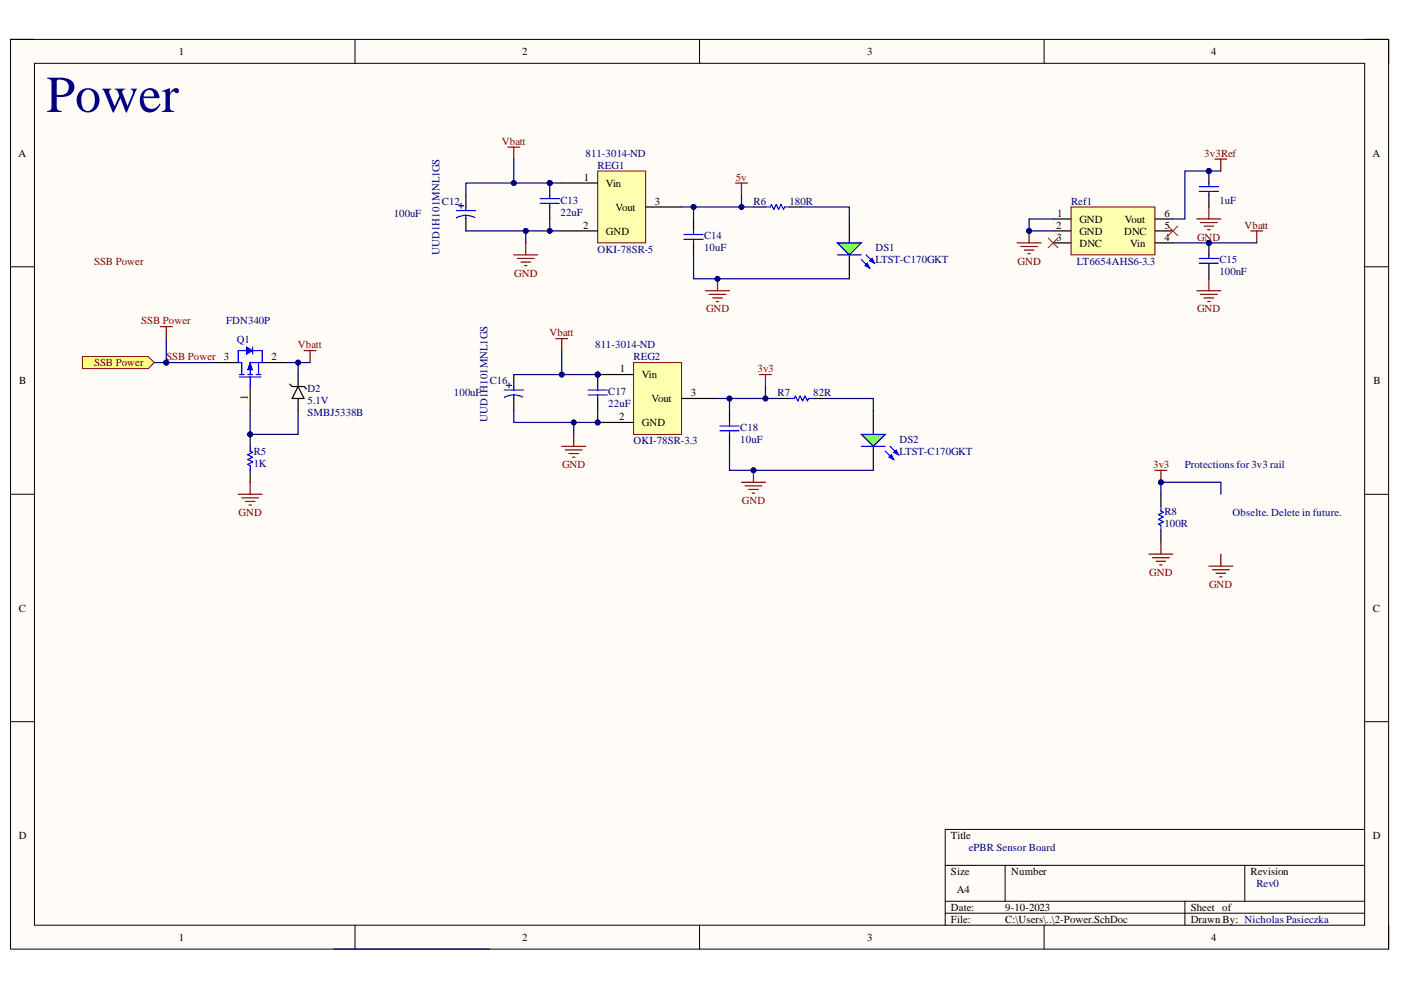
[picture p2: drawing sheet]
<svg xmlns="http://www.w3.org/2000/svg" width="297mm" height="210mm" viewBox="0 0 297 210" stroke-linecap="round" stroke-linejoin="round" font-family="sans-serif">
<defs><g id="words">
<text font-size="11" fill="#000080" x="9.8" y="23.7">Power</text>
<g font-size="2.3">
<text x="37.9" y="11.7">1</text>
<text x="110.7" y="11.7">2</text>
<text x="183.9" y="11.7">3</text>
<text x="256.8" y="11.7">4</text>
<text x="3.9" y="33.3">A</text>
<text x="291" y="33.3">A</text>
<text x="123.8" y="38.4">1</text>
<text x="128.5" y="39.6">Vin</text>
<text x="130.5" y="44.7">Vout</text>
<text x="138.9" y="43.4">3</text>
<text x="224.1" y="46">1</text>
<text x="228.9" y="47.2">GND</text>
<text x="238.5" y="47.2">Vout</text>
<text x="246.9" y="46">6</text>
<text x="123.6" y="48.5">2</text>
<text x="128.5" y="49.8">GND</text>
<text x="223.9" y="48.5">2</text>
<text x="224" y="51">3</text>
<text x="228.9" y="49.8">GND</text>
<text x="228.9" y="52.3">DNC</text>
<text x="238.3" y="49.8">DNC</text>
<text x="239.6" y="52.3">Vin</text>
<text x="246.9" y="48.5">5</text>
<text x="246.9" y="51">4</text>
<text x="47.4" y="76.4">3</text>
<text x="57.6" y="76.4">2</text>
<text x="4.1" y="81.4">B</text>
<text x="131.4" y="78.9">1</text>
<text x="136.1" y="80.2">Vin</text>
<text x="146.5" y="84">3</text>
<text x="291.2" y="81.4">B</text>
<text x="52.5" y="84.8" transform="rotate(-90 52.5 84.8)">1</text>
<text x="131.3" y="89.1">2</text>
<text x="138.1" y="85.2">Vout</text>
<text x="136.1" y="90.4">GND</text>
<text x="4" y="129.7">C</text>
<text x="291.1" y="129.7">C</text>
<text x="4" y="177.9">D</text>
<text x="201.6" y="177.9">Title</text>
<text x="291.1" y="177.9">D</text>
<text x="201.6" y="185.5">Size</text>
<text x="214.4" y="185.5">Number</text>
<text x="265.1" y="185.5">Revision</text>
<text x="202.9" y="189.3">A4</text>
<text x="201.6" y="193.1">Date:</text>
<text x="201.6" y="195.7">File:</text>
<text x="213.1" y="193.1">9-10-2023</text>
<text x="213.1" y="195.7">C:\Users\..\2-Power.SchDoc</text>
<text x="252.4" y="193.1">Sheet of</text>
<text x="252.4" y="195.7">Drawn By: Nicholas Pasieczka</text>
<text x="37.9" y="199.5">1</text>
<text x="110.7" y="199.5">2</text>
<text x="183.9" y="199.5">3</text>
<text x="256.8" y="199.5">4</text>
</g>
<g font-size="2.3" fill="#800000">
<text x="106.4" y="30.8">Vbatt</text>
<text x="255.3" y="33.3">3v3Ref</text>
<text x="156" y="38.4">5v</text>
<text x="253.8" y="51">GND</text>
<text x="263.9" y="48.5">Vbatt</text>
<text x="20" y="56.1">SSB Power</text>
<text x="109" y="58.6">GND</text>
<text x="215.7" y="56.1">GND</text>
<text x="29.9" y="68.8">SSB Power</text>
<text x="116.5" y="71.3">Vbatt</text>
<text x="149.7" y="66.2">GND</text>
<text x="253.8" y="66.2">GND</text>
<text x="20" y="77.6">SSB Power</text>
<text x="35.3" y="76.4">SSB Power</text>
<text x="63.2" y="73.8">Vbatt</text>
<text x="160.6" y="78.9">3v3</text>
<text x="119.2" y="99.3">GND</text>
<text x="244.5" y="99.3">3v3</text>
<text x="157.3" y="106.9">GND</text>
<text x="50.6" y="109.4">GND</text>
<text x="243.7" y="122.1">GND</text>
<text x="256.3" y="124.6">GND</text>
</g>
<g font-size="2.3" fill="#000080">
<text x="124.2" y="33.3">811-3014-ND</text>
<text x="126.7" y="35.8">REG1</text>
<text x="83.5" y="46">100uF</text>
<text x="93.7" y="43.4">C12</text>
<text x="118.8" y="45.7">22uF</text>
<text x="118.8" y="43.2">C13</text>
<text x="159.8" y="43.4">R6</text>
<text x="167.4" y="43.4">180R</text>
<text x="227.1" y="43.4">Ref1</text>
<text x="258.5" y="43.2">1uF</text>
<text x="126.7" y="53.6">OKI-78SR-5</text>
<text x="149.3" y="53.3">10uF</text>
<text x="149.3" y="50.8">C14</text>
<text x="185.6" y="53.3">DS1</text>
<text x="93.2" y="54.1" transform="rotate(-90 93.2 54.1)">UUD1H101MNL1GS</text>
<text x="185.6" y="55.8">LTST-C170GKT</text>
<text x="228.3" y="56.1">LT6654AHS6-3.3</text>
<text x="258.5" y="58.4">100nF</text>
<text x="258.5" y="55.8">C15</text>
<text x="48" y="68.8">FDN340P</text>
<text x="50.2" y="72.8">Q1</text>
<text x="126.2" y="73.8">811-3014-ND</text>
<text x="134.3" y="76.4">REG2</text>
<text x="65.2" y="83.2">D2</text>
<text x="96.2" y="84">100uF</text>
<text x="103.9" y="81.4">C16</text>
<text x="129" y="83.7">C17</text>
<text x="164.8" y="84">R7</text>
<text x="172.4" y="84">82R</text>
<text x="65.2" y="85.7">5.1V</text>
<text x="65.2" y="88.3">SMBJ5338B</text>
<text x="103.3" y="89.6" transform="rotate(-90 103.3 89.6)">UUD1H101MNL1GS</text>
<text x="129" y="86.3">22uF</text>
<text x="134.3" y="94.2">OKI-78SR-3.3</text>
<text x="157" y="93.9">10uF</text>
<text x="157" y="91.4">C18</text>
<text x="190.7" y="93.9">DS2</text>
<text x="53.8" y="99">1K</text>
<text x="53.8" y="96.5">R5</text>
<text x="190.7" y="96.5">LTST-C170GKT</text>
<text x="251.2" y="99.3">Protections for 3v3 rail</text>
<text x="246.9" y="109.2">R8</text>
<text x="246.9" y="111.7">100R</text>
<text x="261.3" y="109.4">Obselte. Delete in future.</text>
<text x="205.4" y="180.5">ePBR Sensor Board</text>
<text x="266.4" y="188.1">Rev0</text>
</g>
</g></defs>
<path d="M2.2 8.4h292.2v192.8h-292.2z" fill-rule="evenodd" fill="#fffcf8"/>
<path d="M2.2 8.4h292.2v192.8h-292.2z" fill="none" stroke="#000" stroke-width=".21"/>
<path d="M7.3 13.4h282v182.8h-282z" fill-rule="evenodd" fill="#fffcf8"/>
<g fill="none" stroke="#000" stroke-width=".21">
<path d="M2.2 8.3h5.1M7.3 13.4h282v182.8h-282zM75.3 8.3v5.1M148.3 8.3v5.1M221.4 8.4v5M289.3 8.4h5.1v5M2.2 56.6h5.1M289.3 56.6h5.1M2.2 104.8h5.1M289.3 104.8h5.1M2.2 153h5.1M289.3 153h5.1"/>
<path d="M289.3 175.9h-88.9v20.3M75.3 196.2v5M148.3 196.2v5M200.4 183.5h88.9M200.4 191.1h88.9M200.4 193.6h88.9M213.1 183.5v7.6M221.4 196.2v5M251.2 191.1v5.1M263.9 183.5v7.6M294.4 196.2v5"/>
</g>
<circle cx="126.7" cy="89.6" r=".51" fill="#000080"/>
<circle cx="126.7" cy="89.6" r=".51" fill="none" stroke="#000080" stroke-width=".21"/>
<circle cx="126.7" cy="79.4" r=".51" fill="#000080"/>
<circle cx="126.7" cy="79.4" r=".51" fill="none" stroke="#000080" stroke-width=".21"/>
<path d="M134.3 76.9h10.2v15.2h-10.2z" fill-rule="evenodd" fill="#ffffb0"/>
<path d="M134.3 76.9h10.2v15.2h-10.2z" fill="none" stroke="#800000" stroke-width=".21"/>
<path d="M126.7 89.6h7.6" fill="none" stroke="#000" stroke-width=".25"/>
<circle cx="126.7" cy="89.6" r=".51" fill="#000080"/>
<circle cx="126.7" cy="89.6" r=".51" fill="none" stroke="#000080" stroke-width=".21"/>
<path d="M126.7 79.4h7.6M144.5 84.5h7.6" fill="none" stroke="#000" stroke-width=".25"/>
<circle cx="126.7" cy="79.4" r=".51" fill="#000080"/>
<circle cx="126.7" cy="79.4" r=".51" fill="none" stroke="#000080" stroke-width=".21"/>
<path d="M117.8 71.8h2.6M119.1 71.8v2.5M119.1 94.6h5.1M119.9 95.4h3.5M120.6 96.2h2.1M121.4 96.9h.5M121.6 92.1v2.5M159.8 99.7v2.6M157.2 102.3h5.1M158 103h3.5M158.7 103.8h2.1M159.5 104.5h.5" fill="none" stroke="#800000" stroke-width=".25"/>
<path d="M108.9 79.4v2.6M108.9 84.5v2.5" fill="none" stroke="#000" stroke-width=".25"/>
<path d="M106.9 82.7h4.1M107.4 81.7h1M107.9 81.2v1M108.9 83.7l1.2 .2 .7 .3M108.9 83.7l-.8 .1-1.2 .5M108.9 82v.7M108.9 83.7v.8" fill="none" stroke="#00f" stroke-width=".25"/>
<circle cx="159.8" cy="99.7" r=".51" fill="#000080"/>
<circle cx="159.8" cy="99.7" r=".51" fill="none" stroke="#000080" stroke-width=".21"/>
<path d="M161 79.4h2.6M162.3 79.4v2.6" fill="none" stroke="#800000" stroke-width=".25"/>
<path d="M227.1 43.9h17.8v10.1h-17.8z" fill-rule="evenodd" fill="#ffffb0"/>
<path d="M227.1 43.9h17.8v10.1h-17.8z" fill="none" stroke="#800000" stroke-width=".21"/>
<path d="M223.3 46.4h3.8M223.3 49h3.8M223.3 51.5h3.8M244.9 46.4h3.8M244.9 49h3.8M244.9 51.5h3.8" fill="none" stroke="#000" stroke-width=".25"/>
<path d="M215.6 51.5h5.1M216.4 52.3h3.6M217.2 53h2M217.9 53.8h.5M218.2 49v2.5M265.2 49h2.5M266.5 49v2.5" fill="none" stroke="#800000" stroke-width=".25"/>
<circle cx="218.2" cy="49" r=".51" fill="#000080"/>
<circle cx="218.2" cy="49" r=".51" fill="none" stroke="#000080" stroke-width=".21"/>
<path d="M222.3 50.5l2 2M224.3 50.5l-2 2M247.7 47.9l2 2.1M249.7 47.9l-2 2.1" fill="none" stroke="#f00" stroke-width=".21"/>
<path d="M257.6 33.7h2.5M258.8 33.7v2.6M253.8 46.4h5M254.5 47.2h3.6M255.3 47.9h2M256.1 48.7h.5M256.3 43.9v2.5M256.3 59.1v2.6M253.8 61.7h5M254.5 62.4h3.6M255.3 63.2h2M256.1 63.9h.5" fill="none" stroke="#800000" stroke-width=".25"/>
<path d="M185.2 87v5.1M185.2 94.6v5.1" fill="none" stroke="#000" stroke-width=".25"/>
<path d="M182.6 92.1h5.1l-2.5 2.5z" fill="#0f0"/>
<path d="M182.6 92.1h5.1l-2.5 2.5zM187.7 95.7l1.8 1.7M188.7 94.6l1.8 1.8" fill="none" stroke="#00f" stroke-width=".25"/>
<path d="M188.5 96.9l.5-.5 .5 1z" fill="#00f"/>
<path d="M188.5 96.9l.5-.5 .5 1z" fill="none" stroke="#00f" stroke-width=".25"/>
<path d="M189.5 95.9l.5-.5 .5 1z" fill="#00f"/>
<path d="M182.6 94.6h5.1M189.5 95.9l.5-.5 .5 1z" fill="none" stroke="#00f" stroke-width=".25"/>
<circle cx="126.7" cy="79.4" r=".51" fill="#000080"/>
<circle cx="126.7" cy="79.4" r=".51" fill="none" stroke="#000080" stroke-width=".21"/>
<path d="M126.7 79.4v2.6M126.7 84.5v2.5" fill="none" stroke="#000" stroke-width=".25"/>
<circle cx="126.7" cy="79.4" r=".51" fill="#000080"/>
<circle cx="126.7" cy="79.4" r=".51" fill="none" stroke="#000080" stroke-width=".21"/>
<path d="M124.7 82.7h4.1M124.7 83.7h4.1M126.7 82v.7M126.7 83.7v.8M152.6 90.3h4.1M152.6 91.3h4.1M154.7 89.6v.7M154.7 91.3v.8M167.4 84.5h1l.2-.5 .5 1 .6-1 .5 1 .5-1 .5 1 .2-.5h1.1" fill="none" stroke="#00f" stroke-width=".25"/>
<path d="M154.7 87v2.6M154.7 92.1v2.5M164.8 84.5h2.6M172.5 84.5h2.5" fill="none" stroke="#000" stroke-width=".25"/>
<circle cx="256.3" cy="51.5" r=".51" fill="#000080"/>
<circle cx="256.3" cy="51.5" r=".51" fill="none" stroke="#000080" stroke-width=".21"/>
<path d="M256.3 51.5v2.5M256.3 56.6v2.5" fill="none" stroke="#000" stroke-width=".25"/>
<circle cx="256.3" cy="51.5" r=".51" fill="#000080"/>
<circle cx="256.3" cy="51.5" r=".51" fill="none" stroke="#000080" stroke-width=".21"/>
<path d="M254.3 54.8h4M254.3 55.8h4M256.3 54v.8M256.3 55.8v.8" fill="none" stroke="#00f" stroke-width=".25"/>
<circle cx="256.3" cy="36.3" r=".51" fill="#000080"/>
<circle cx="256.3" cy="36.3" r=".51" fill="none" stroke="#000080" stroke-width=".21"/>
<path d="M256.3 36.3v2.5M256.3 41.3v2.6" fill="none" stroke="#000" stroke-width=".25"/>
<circle cx="256.3" cy="36.3" r=".51" fill="#000080"/>
<circle cx="256.3" cy="36.3" r=".51" fill="none" stroke="#000080" stroke-width=".21"/>
<path d="M254.3 39.6h4M256.3 38.8v.8M254.3 40.6h4M256.3 40.6v.7" fill="none" stroke="#00f" stroke-width=".25"/>
<path d="M17.5 75.6h13.9l1.3 1.3-1.3 1.2h-13.9z" fill-rule="evenodd" fill="#ffff80"/>
<path d="M17.5 75.6h13.9l1.3 1.3-1.3 1.2h-13.9z" fill="none" stroke="#800000" stroke-width=".21"/>
<circle cx="53" cy="92.1" r=".51" fill="#000080"/>
<circle cx="53" cy="92.1" r=".51" fill="none" stroke="#000080" stroke-width=".21"/>
<path d="M53 92.1v2.5" fill="none" stroke="#000" stroke-width=".25"/>
<circle cx="53" cy="92.1" r=".51" fill="#000080"/>
<circle cx="53" cy="92.1" r=".51" fill="none" stroke="#000080" stroke-width=".21"/>
<path d="M53 99.7v2.6M246.1 104.8v2.5M246.1 112.4v2.5" fill="none" stroke="#000" stroke-width=".25"/>
<path d="M53 94.6v1.1l.5 .2-1 .5 1 .5-1 .5 1 .5-1 .5 .5 .3v1M246.1 107.3v1l.5 .3-1 .5 1 .5-1 .5 1 .5-1 .5 .5 .3v1" fill="none" stroke="#00f" stroke-width=".25"/>
<path d="M64.5 74.3h2.5M65.7 74.3v2.6M244.9 99.7h2.5M246.1 99.7v2.6M50.5 104.8h5.1M51.3 105.6h3.5M52 106.3h2.1M52.8 107.1h.5M53 102.3v2.5" fill="none" stroke="#800000" stroke-width=".25"/>
<circle cx="246.1" cy="102.3" r=".51" fill="#000080"/>
<circle cx="246.1" cy="102.3" r=".51" fill="none" stroke="#000080" stroke-width=".21"/>
<path d="M243.6 117.5h5.1M244.4 118.2h3.5M245.1 119h2M245.9 119.8h.5M246.1 114.9v2.6M258.8 117.5v2.5M256.3 120h5.1M257.1 120.8h3.5M257.8 121.5h2.1M258.6 122.3h.5" fill="none" stroke="#800000" stroke-width=".25"/>
<path d="M45.4 76.9h5.1M55.6 76.9h5.1M63.2 79.4v2.6M53 82v5M61.4 81.4l.5 .6h2.6l.5 .5M63.2 82l1.3 2.5h-2.6zM63.2 84.5v2.5" fill="none" stroke="#000" stroke-width=".25"/>
<path d="M50.8 79.9h4.5M50.8 79.4h1M51.3 76.9v2.5M52.5 79.4h1M53 79.9v2.1M54.3 79.4h1M54.8 76.9v2.5M55.6 76.9h-2.6v2.5" fill="none" stroke="#00f" stroke-width=".25"/>
<path d="M53 76.9l.5 1.5h-1z" fill="#00f"/>
<path d="M53 76.9l.5 1.5h-1z" fill="none" stroke="#00f" stroke-width=".21"/>
<path d="M52.3 74.3h-1.8v2.6h.8M53.5 74.3h2.1v2.6M53.5 73.6v1.5" fill="none" stroke="#00f" stroke-width=".25"/>
<path d="M52.3 73.6l1.2 .7-1.2 .8z" fill="#00f"/>
<path d="M52.3 73.6l1.2 .7-1.2 .8z" fill="none" stroke="#00f" stroke-width=".21"/>
<circle cx="35.3" cy="76.9" r=".51" fill="#000080"/>
<circle cx="35.3" cy="76.9" r=".51" fill="none" stroke="#000080" stroke-width=".21"/>
<path d="M152.1 59.1v2.5M149.6 61.6h5.1M150.3 62.4h3.6M151.1 63.2h2M151.9 63.9h.5" fill="none" stroke="#800000" stroke-width=".25"/>
<circle cx="152.1" cy="59.1" r=".51" fill="#000080"/>
<circle cx="152.1" cy="59.1" r=".51" fill="none" stroke="#000080" stroke-width=".21"/>
<path d="M155.9 38.8h2.6M157.2 38.8v2.5" fill="none" stroke="#800000" stroke-width=".25"/>
<path d="M180.1 46.4v5.1M180.1 54v5.1" fill="none" stroke="#000" stroke-width=".25"/>
<path d="M177.5 51.5h5.1l-2.5 2.5z" fill="#0f0"/>
<path d="M177.5 51.5h5.1l-2.5 2.5zM182.6 55.1l1.8 1.7M183.6 54l1.8 1.8" fill="none" stroke="#00f" stroke-width=".25"/>
<path d="M183.4 56.3l.5-.5 .5 1z" fill="#00f"/>
<path d="M183.4 56.3l.5-.5 .5 1z" fill="none" stroke="#00f" stroke-width=".25"/>
<path d="M184.4 55.3l.5-.5 .5 1z" fill="#00f"/>
<g fill="none" stroke="#00f" stroke-width=".25">
<path d="M96.7 44.6h4.1M97.2 43.6h1.1M97.8 43.1v1M98.8 45.7h.8l1.1 .4M98.8 45.7h-.9l-1.1 .5M98.8 43.9v.7M98.8 45.7v.7M145 49.7h4.1M145 50.7h4.1M147 49v.7M147 50.7v.8M162.3 43.9h1l.3-.5 .5 1 .5-1 .5 1 .5-1 .5 1 .3-.5h1"/>
<path d="M177.5 54h5.1M184.4 55.3l.5-.5 .5 1z"/>
</g>
<path d="M98.8 41.3v2.6M98.8 46.4v2.6M147 46.4v2.6M147 51.5v2.5M159.8 43.9h2.5M167.4 43.9h2.5" fill="none" stroke="#000" stroke-width=".25"/>
<path d="M107.7 31.2h2.5M108.9 31.2v2.5M108.9 54h5.1M109.7 54.8h3.6M110.5 55.6h2M111.2 56.3h.5M111.5 51.5v2.5" fill="none" stroke="#800000" stroke-width=".25"/>
<circle cx="116.6" cy="38.8" r=".51" fill="#000080"/>
<circle cx="116.6" cy="38.8" r=".51" fill="none" stroke="#000080" stroke-width=".21"/>
<path d="M116.6 38.8v2.5M116.6 43.9v2.5" fill="none" stroke="#000" stroke-width=".25"/>
<circle cx="116.6" cy="38.8" r=".51" fill="#000080"/>
<circle cx="116.6" cy="38.8" r=".51" fill="none" stroke="#000080" stroke-width=".21"/>
<path d="M114.5 42.1h4.1M114.5 43.1h4.1M116.6 41.3v.8M116.6 43.1v.8" fill="none" stroke="#00f" stroke-width=".25"/>
<path d="M34 69.3h2.5M35.3 69.3v2.5" fill="none" stroke="#800000" stroke-width=".25"/>
<path d="M126.7 36.3h10.2v15.2h-10.2z" fill-rule="evenodd" fill="#ffffb0"/>
<path d="M126.7 36.3h10.2v15.2h-10.2z" fill="none" stroke="#800000" stroke-width=".21"/>
<path d="M119.1 38.8h7.6M119.1 49h7.6M136.9 43.9h7.6" fill="none" stroke="#000" stroke-width=".25"/>
<path d="M32.7 76.9h12.7" fill="none" stroke="#000080" stroke-width=".25"/>
<circle cx="35.3" cy="76.9" r=".51" fill="#000080"/>
<circle cx="35.3" cy="76.9" r=".51" fill="none" stroke="#000080" stroke-width=".21"/>
<path d="M53 87v5.1h10.2v-5.1" fill="none" stroke="#000080" stroke-width=".25"/>
<circle cx="53" cy="92.1" r=".51" fill="#000080"/>
<circle cx="53" cy="92.1" r=".51" fill="none" stroke="#000080" stroke-width=".21"/>
<path d="M60.7 76.9h2.5v2.5" fill="none" stroke="#000080" stroke-width=".25"/>
<circle cx="63.2" cy="76.9" r=".51" fill="#000080"/>
<circle cx="63.2" cy="76.9" r=".51" fill="none" stroke="#000080" stroke-width=".21"/>
<path d="M63.2 76.9h2.5" fill="none" stroke="#000080" stroke-width=".25"/>
<circle cx="63.2" cy="76.9" r=".51" fill="#000080"/>
<circle cx="63.2" cy="76.9" r=".51" fill="none" stroke="#000080" stroke-width=".21"/>
<path d="M108.9 87v2.6h12.7M70.8 201.2h33.1" fill="none" stroke="#000080" stroke-width=".25"/>
<circle cx="121.6" cy="89.6" r=".51" fill="#000080"/>
<circle cx="121.6" cy="89.6" r=".51" fill="none" stroke="#000080" stroke-width=".21"/>
<path d="M108.9 79.4h17.8" fill="none" stroke="#000080" stroke-width=".25"/>
<circle cx="126.7" cy="79.4" r=".51" fill="#000080"/>
<circle cx="126.7" cy="79.4" r=".51" fill="none" stroke="#000080" stroke-width=".21"/>
<circle cx="119.1" cy="79.4" r=".51" fill="#000080"/>
<circle cx="119.1" cy="79.4" r=".51" fill="none" stroke="#000080" stroke-width=".21"/>
<path d="M126.7 87v2.6h-5.1v2.5" fill="none" stroke="#000080" stroke-width=".25"/>
<circle cx="126.7" cy="89.6" r=".51" fill="#000080"/>
<circle cx="126.7" cy="89.6" r=".51" fill="none" stroke="#000080" stroke-width=".21"/>
<circle cx="121.6" cy="89.6" r=".51" fill="#000080"/>
<circle cx="121.6" cy="89.6" r=".51" fill="none" stroke="#000080" stroke-width=".21"/>
<path d="M152.1 84.5h2.6v2.5" fill="none" stroke="#000080" stroke-width=".25"/>
<circle cx="154.7" cy="84.5" r=".51" fill="#000080"/>
<circle cx="154.7" cy="84.5" r=".51" fill="none" stroke="#000080" stroke-width=".21"/>
<path d="M154.7 94.6v5.1h30.5" fill="none" stroke="#000080" stroke-width=".25"/>
<circle cx="159.8" cy="99.7" r=".51" fill="#000080"/>
<circle cx="159.8" cy="99.7" r=".51" fill="none" stroke="#000080" stroke-width=".21"/>
<path d="M162.3 82v2.5h-7.6" fill="none" stroke="#000080" stroke-width=".25"/>
<circle cx="154.7" cy="84.5" r=".51" fill="#000080"/>
<circle cx="154.7" cy="84.5" r=".51" fill="none" stroke="#000080" stroke-width=".21"/>
<circle cx="162.3" cy="84.5" r=".51" fill="#000080"/>
<circle cx="162.3" cy="84.5" r=".51" fill="none" stroke="#000080" stroke-width=".21"/>
<path d="M162.3 84.5h2.5" fill="none" stroke="#000080" stroke-width=".25"/>
<circle cx="162.3" cy="84.5" r=".51" fill="#000080"/>
<circle cx="162.3" cy="84.5" r=".51" fill="none" stroke="#000080" stroke-width=".21"/>
<path d="M223.3 46.4h-5.1v2.6h5.1M175 84.5h10.2v2.5" fill="none" stroke="#000080" stroke-width=".25"/>
<circle cx="218.2" cy="49" r=".51" fill="#000080"/>
<circle cx="218.2" cy="49" r=".51" fill="none" stroke="#000080" stroke-width=".21"/>
<path d="M246.1 104.8v-2.5h12.7v2.5" fill="none" stroke="#000080" stroke-width=".25"/>
<circle cx="246.1" cy="102.3" r=".51" fill="#000080"/>
<circle cx="246.1" cy="102.3" r=".51" fill="none" stroke="#000080" stroke-width=".21"/>
<path d="M248.7 51.5h17.8" fill="none" stroke="#000080" stroke-width=".25"/>
<circle cx="256.3" cy="51.5" r=".51" fill="#000080"/>
<circle cx="256.3" cy="51.5" r=".51" fill="none" stroke="#000080" stroke-width=".21"/>
<path d="M258.8 36.3h-7.6v10.1h-2.5" fill="none" stroke="#000080" stroke-width=".25"/>
<circle cx="256.3" cy="36.3" r=".51" fill="#000080"/>
<circle cx="256.3" cy="36.3" r=".51" fill="none" stroke="#000080" stroke-width=".21"/>
<path d="M119.1 74.3v5.1" fill="none" stroke="#000080" stroke-width=".25"/>
<circle cx="119.1" cy="79.4" r=".51" fill="#000080"/>
<circle cx="119.1" cy="79.4" r=".51" fill="none" stroke="#000080" stroke-width=".21"/>
<path d="M144.5 43.9h2.5v2.5" fill="none" stroke="#000080" stroke-width=".25"/>
<circle cx="147" cy="43.9" r=".51" fill="#000080"/>
<circle cx="147" cy="43.9" r=".51" fill="none" stroke="#000080" stroke-width=".21"/>
<path d="M157.2 41.3v2.6h-10.2" fill="none" stroke="#000080" stroke-width=".25"/>
<circle cx="157.2" cy="43.9" r=".51" fill="#000080"/>
<circle cx="157.2" cy="43.9" r=".51" fill="none" stroke="#000080" stroke-width=".21"/>
<circle cx="147" cy="43.9" r=".51" fill="#000080"/>
<circle cx="147" cy="43.9" r=".51" fill="none" stroke="#000080" stroke-width=".21"/>
<path d="M157.2 43.9h2.6" fill="none" stroke="#000080" stroke-width=".25"/>
<circle cx="157.2" cy="43.9" r=".51" fill="#000080"/>
<circle cx="157.2" cy="43.9" r=".51" fill="none" stroke="#000080" stroke-width=".21"/>
<path d="M98.8 49h12.7" fill="none" stroke="#000080" stroke-width=".25"/>
<circle cx="111.5" cy="49" r=".51" fill="#000080"/>
<circle cx="111.5" cy="49" r=".51" fill="none" stroke="#000080" stroke-width=".21"/>
<path d="M108.9 38.8h-10.1v2.5" fill="none" stroke="#000080" stroke-width=".25"/>
<circle cx="108.9" cy="38.8" r=".51" fill="#000080"/>
<circle cx="108.9" cy="38.8" r=".51" fill="none" stroke="#000080" stroke-width=".21"/>
<path d="M119.1 49h-7.6v2.5" fill="none" stroke="#000080" stroke-width=".25"/>
<circle cx="116.6" cy="49" r=".51" fill="#000080"/>
<circle cx="116.6" cy="49" r=".51" fill="none" stroke="#000080" stroke-width=".21"/>
<circle cx="111.5" cy="49" r=".51" fill="#000080"/>
<circle cx="111.5" cy="49" r=".51" fill="none" stroke="#000080" stroke-width=".21"/>
<path d="M108.9 33.7v5.1h10.2" fill="none" stroke="#000080" stroke-width=".25"/>
<circle cx="108.9" cy="38.8" r=".51" fill="#000080"/>
<circle cx="108.9" cy="38.8" r=".51" fill="none" stroke="#000080" stroke-width=".21"/>
<circle cx="116.6" cy="38.8" r=".51" fill="#000080"/>
<circle cx="116.6" cy="38.8" r=".51" fill="none" stroke="#000080" stroke-width=".21"/>
<path d="M147 54v5.1h33.1" fill="none" stroke="#000080" stroke-width=".25"/>
<circle cx="152.1" cy="59.1" r=".51" fill="#000080"/>
<circle cx="152.1" cy="59.1" r=".51" fill="none" stroke="#000080" stroke-width=".21"/>
<path d="M169.9 43.9h10.2v2.5M35.3 71.8v5.1" fill="none" stroke="#000080" stroke-width=".25"/>
<circle cx="35.3" cy="76.9" r=".51" fill="#000080"/>
<circle cx="35.3" cy="76.9" r=".51" fill="none" stroke="#000080" stroke-width=".21"/>
<path d="M116.6 46.4v2.6" fill="none" stroke="#000080" stroke-width=".25"/>
<circle cx="116.6" cy="49" r=".51" fill="#000080"/>
<circle cx="116.6" cy="49" r=".51" fill="none" stroke="#000080" stroke-width=".21"/>
<use href="#words"/>
</svg>
